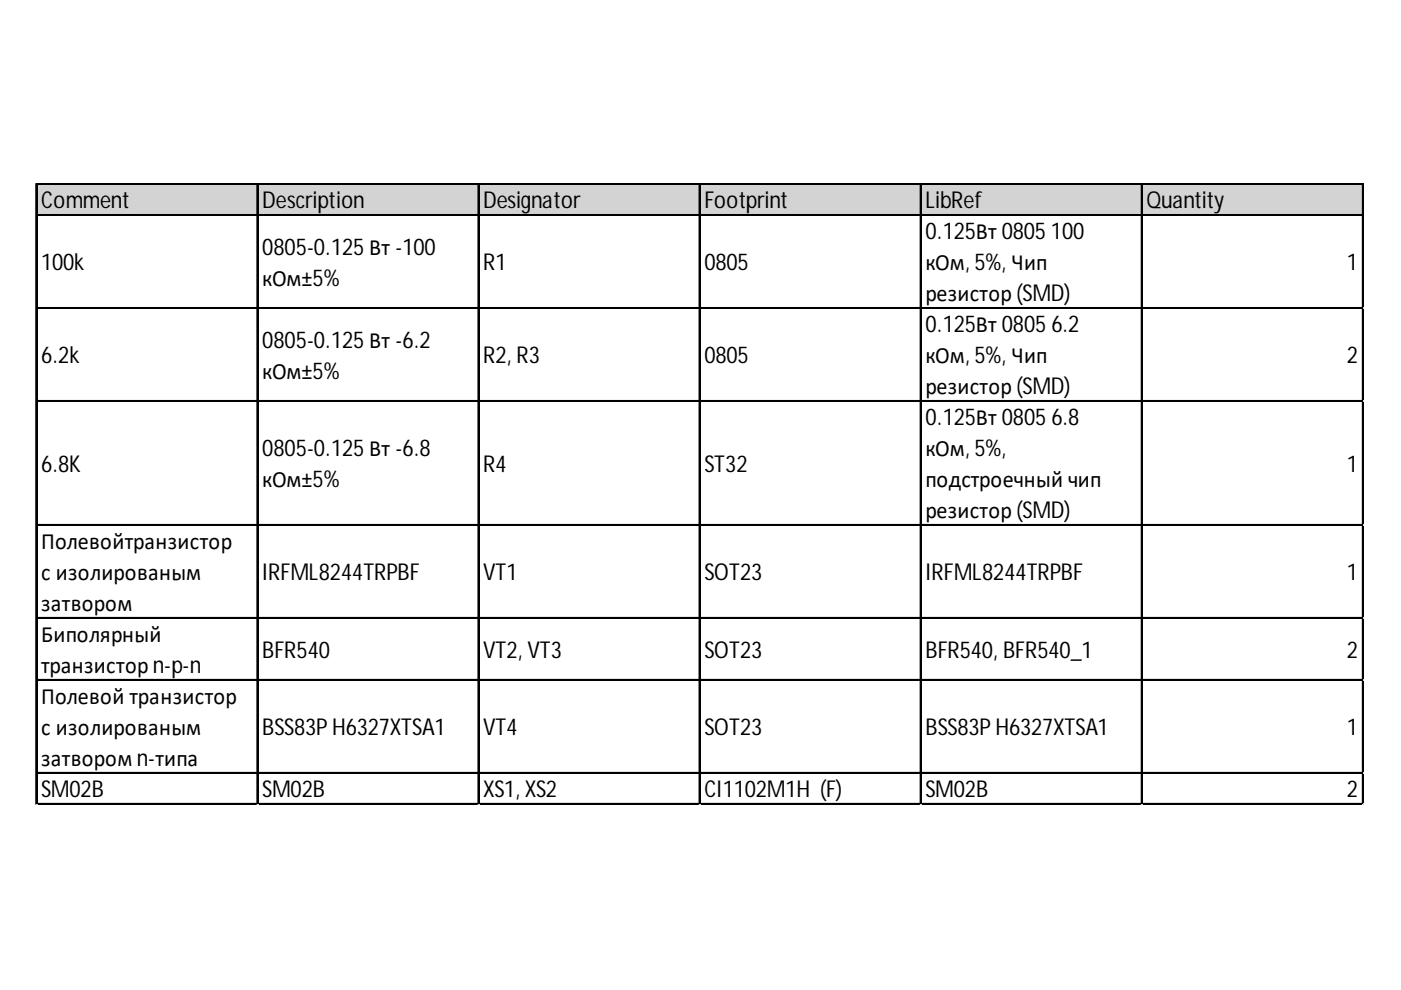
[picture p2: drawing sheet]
<svg xmlns="http://www.w3.org/2000/svg" width="297mm" height="210mm" viewBox="0 0 297 210" stroke-linecap="round" stroke-linejoin="round" font-family="sans-serif">
<defs><g id="words">
<g font-size="4.9">
<text x="8.7" y="44.2">Comment</text>
<text x="55.6" y="44.2">Description</text>
<text x="102.5" y="44.2">Designator</text>
<text x="149.3" y="44.2">Footprint</text>
<text x="196.2" y="44.2">LibRef</text>
<text x="243.1" y="44.2">Quantity</text>
<text x="196.2" y="50.8">0.125Вт 0805 100</text>
<text x="8.7" y="57.3">100k</text>
<text x="55.6" y="54">0805-0.125Вт -100</text>
<text x="102.5" y="57.3">R1</text>
<text x="149.3" y="57.3">0805</text>
<text x="196.2" y="57.3">кОм, 5%, Чип</text>
<text x="285.6" y="57.3">1</text>
<text x="55.6" y="60.6">кОм±5%</text>
<text x="196.2" y="63.9">резистор (SMD)</text>
<text x="196.2" y="70.5">0.125Вт 0805 6.2</text>
<text x="8.7" y="77">6.2k</text>
<text x="55.6" y="73.8">0805-0.125Вт -6.2</text>
<text x="102.5" y="77">R2, R3</text>
<text x="149.3" y="77">0805</text>
<text x="196.2" y="77">кОм, 5%, Чип</text>
<text x="285.6" y="77">2</text>
<text x="55.6" y="80.3">кОм±5%</text>
<text x="196.2" y="83.6">резистор (SMD)</text>
<text x="196.2" y="90.2">0.125Вт 0805 6.8</text>
<text x="8.7" y="100">6.8K</text>
<text x="55.6" y="96.8">0805-0.125Вт -6.8</text>
<text x="102.5" y="100">R4</text>
<text x="149.3" y="100">ST32</text>
<text x="196.2" y="96.8">кОм, 5%,</text>
<text x="285.6" y="100">1</text>
<text x="55.6" y="103.3">кОм±5%</text>
<text x="196.2" y="103.3">подстроечный чип</text>
<text x="196.2" y="109.9">резистор (SMD)</text>
<text x="8.7" y="116.5">Полевойтранзистор</text>
<text x="8.7" y="123">с изолированым</text>
<text x="55.6" y="123">IRFML8244TRPBF</text>
<text x="102.5" y="123">VT1</text>
<text x="149.3" y="123">SOT23</text>
<text x="196.2" y="123">IRFML8244TRPBF</text>
<text x="285.6" y="123">1</text>
<text x="8.7" y="129.6">затвором</text>
<text x="8.7" y="136.2">Биполярный</text>
<text x="8.7" y="142.8">транзистор n-p-n</text>
<text x="55.6" y="139.5">BFR540</text>
<text x="102.5" y="139.5">VT2, VT3</text>
<text x="149.3" y="139.5">SOT23</text>
<text x="196.2" y="139.5">BFR540, BFR540_1</text>
<text x="285.6" y="139.5">2</text>
<text x="8.7" y="149.3">Полевой транзистор</text>
<text x="8.7" y="155.9">с изолированым</text>
<text x="55.6" y="155.9">BSS83PH6327XTSA1</text>
<text x="102.5" y="155.9">VT4</text>
<text x="149.3" y="155.9">SOT23</text>
<text x="196.2" y="155.9">BSS83PH6327XTSA1</text>
<text x="285.6" y="155.9">1</text>
<text x="8.7" y="162.5">затвором n-типа</text>
<text x="8.7" y="169">SM02B</text>
<text x="55.6" y="169">SM02B</text>
<text x="102.5" y="169">XS1, XS2</text>
<text x="149.3" y="169">CI1102M1H (F)</text>
<text x="196.2" y="169">SM02B</text>
<text x="285.6" y="169">2</text>
</g>
</g></defs>
<path d="M7.8 39.2h281.4v6.6h-281.4z" fill="#d3d3d3"/>
<g fill="none" stroke="#000" stroke-width=".28">
<path d="M7.6 38.9v131.7M7.9 38.9h281.2M54.5 39.2v131.4M101.4 39.2v131.4M148.2 39.2v131.4M195.1 39.2v131.4M242 39.2v131.4M288.9 39.2v131.4M7.9 45.5h281.2M7.9 65.2h281.2M7.9 84.9h281.2M7.9 111.2h281.2"/>
<path d="M7.9 130.9h281.2M7.9 144.1h281.2M7.9 163.8h281.2M7.9 170.4h281.2"/>
</g>
<g fill="none" stroke="#000" stroke-width=".27">
<path d="M7.8 38.9v131.7M7.9 39.1h281.2M54.6 39.2v131.4M101.5 39.2v131.4M148.4 39.2v131.4M195.3 39.2v131.4M242.1 39.2v131.4M289 39.2v131.4M7.9 45.7h281.2M7.9 65.4h281.2M7.9 85.1h281.2M7.9 111.4h281.2"/>
<path d="M7.9 131.1h281.2M7.9 144.2h281.2M7.9 163.9h281.2M7.9 170.5h281.2"/>
</g>
<path d="M7.6 170.6v.1" fill="none" stroke="#d4d4d4" stroke-width=".28"/>
<path d="M7.6 170.6l.3 .1z" fill="#d4d4d4"/>
<path d="M54.5 170.6v.1" fill="none" stroke="#d4d4d4" stroke-width=".28"/>
<path d="M54.5 170.6l.3 .1z" fill="#d4d4d4"/>
<path d="M101.4 170.6v.1" fill="none" stroke="#d4d4d4" stroke-width=".28"/>
<path d="M101.4 170.6l.2 .1z" fill="#d4d4d4"/>
<path d="M148.2 170.6v.1" fill="none" stroke="#d4d4d4" stroke-width=".28"/>
<path d="M148.2 170.6l.3 .1z" fill="#d4d4d4"/>
<path d="M195.1 170.6v.1" fill="none" stroke="#d4d4d4" stroke-width=".28"/>
<path d="M195.1 170.6l.3 .1z" fill="#d4d4d4"/>
<path d="M242 170.6v.1" fill="none" stroke="#d4d4d4" stroke-width=".28"/>
<path d="M242 170.6l.3 .1z" fill="#d4d4d4"/>
<path d="M288.9 170.6v.1" fill="none" stroke="#d4d4d4" stroke-width=".28"/>
<path d="M288.9 170.6l.2 .1z" fill="#d4d4d4"/>
<path d="M289.1 65.2h.1" fill="none" stroke="#d4d4d4" stroke-width=".28"/>
<path d="M289.1 65.2l.1 .3z" fill="#d4d4d4"/>
<path d="M289.1 84.9h.1" fill="none" stroke="#d4d4d4" stroke-width=".28"/>
<path d="M289.1 84.9l.1 .3z" fill="#d4d4d4"/>
<path d="M289.1 111.2h.1" fill="none" stroke="#d4d4d4" stroke-width=".28"/>
<path d="M289.1 111.2l.1 .3z" fill="#d4d4d4"/>
<path d="M289.1 130.9h.1" fill="none" stroke="#d4d4d4" stroke-width=".28"/>
<path d="M289.1 130.9l.1 .3z" fill="#d4d4d4"/>
<path d="M289.1 144.1h.1" fill="none" stroke="#d4d4d4" stroke-width=".28"/>
<path d="M289.1 144.1l.1 .3z" fill="#d4d4d4"/>
<path d="M289.1 163.8h.1" fill="none" stroke="#d4d4d4" stroke-width=".28"/>
<path d="M289.1 163.8l.1 .3z" fill="#d4d4d4"/>
<path d="M289.1 170.4h.1" fill="none" stroke="#d4d4d4" stroke-width=".28"/>
<path d="M289.1 170.4l.1 .2z" fill="#d4d4d4"/>
<use href="#words"/>
</svg>
